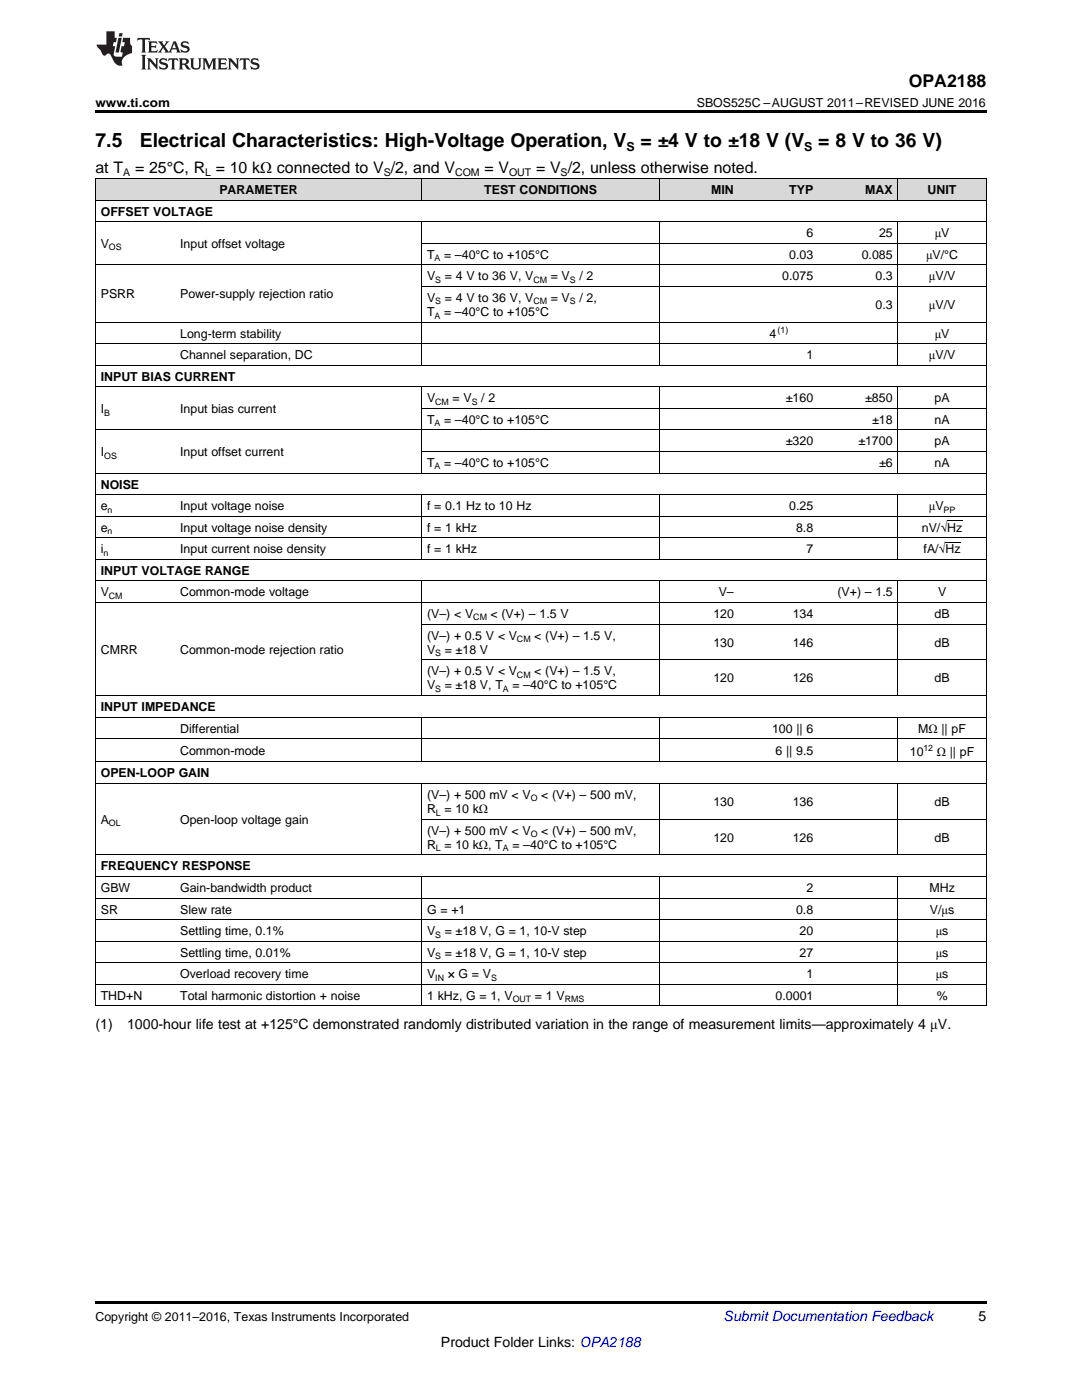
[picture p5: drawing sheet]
<svg xmlns="http://www.w3.org/2000/svg" width="216mm" height="279mm" viewBox="0 0 216 279" stroke-linecap="round" stroke-linejoin="round" font-family="sans-serif">
<defs><g id="words">
<g font-size="3.9">
<text x="19" y="29.3">7.5</text>
<text x="27.9" y="29.3">Electrical Characteristics: High-Voltage Operation, V</text>
<text x="127.8" y="29.3">= ±4 V to ±18 V (V</text>
<text x="163.3" y="29.3">= 8 V to 36 V)</text>
</g>
<text font-size="3.5" x="181.3" y="17.3">OPA2188</text>
<g font-size="3.2">
<text x="19" y="34.4">at T</text>
<text x="27" y="34.4">= 25°C, R = 10 kΩ connected to V /2, and V</text>
<text x="96.7" y="34.4">= V</text>
<text x="107" y="34.4">= V /2, unless otherwise noted.</text>
</g>
<g font-size="2.8">
<text x="19" y="205.4">(1)</text>
<text x="25.4" y="205.4">1000-hour life test at +125°C demonstrated randomly distributed variation in the range of measurement limits—approximately 4 μV.</text>
<text x="195.3" y="263.6">5</text>
<text x="88" y="268.9">Product Folder Links: OPA2188</text>
</g>
<text font-size="2.8" fill="#0000c8" x="144.4" y="263.6">Submit Documentation Feedback</text>
<g font-size="2.5">
<text x="19" y="21.4">www.ti.com</text>
<text x="139" y="21.4">SBOS525C –AUGUST 2011–REVISED JUNE 2016</text>
<text x="125" y="30.1">S</text>
<text x="160.5" y="30.1">S</text>
<text x="43.8" y="38.7">PARAMETER</text>
<text x="96.6" y="38.7">TEST CONDITIONS</text>
<text x="141.9" y="38.7">MIN</text>
<text x="157.5" y="38.7">TYP</text>
<text x="172.6" y="38.7">MAX</text>
<text x="185.1" y="38.7">UNIT</text>
<text x="20.1" y="43">OFFSET VOLTAGE</text>
<text x="160.9" y="47.3">6</text>
<text x="175.4" y="47.3">25</text>
<text x="186.5" y="47.3">μV</text>
<text x="20.1" y="49.5">V</text>
<text x="35.9" y="49.5">Input offset voltage</text>
<text x="85.2" y="51.6">T</text>
<text x="88.6" y="51.6">= –40°C to +105°C</text>
<text x="157.5" y="51.6">0.03</text>
<text x="171.9" y="51.6">0.085</text>
<text x="184.8" y="51.6">μV/°C</text>
<text x="20.1" y="59.5">PSRR</text>
<text x="35.9" y="59.5">Power-supply rejection ratio</text>
<text x="85.2" y="56">V</text>
<text x="88.8" y="56">= 4 V to 36 V, V</text>
<text x="109.9" y="56">= V</text>
<text x="115.6" y="56">/ 2</text>
<text x="156.1" y="56">0.075</text>
<text x="174.7" y="56">0.3</text>
<text x="185.3" y="56">μV/V</text>
<text x="85.2" y="60.3">V</text>
<text x="85.2" y="63.1">T</text>
<text x="88.6" y="63.1">= –40°C to +105°C</text>
<text x="88.8" y="60.3">= 4 V to 36 V, V</text>
<text x="109.9" y="60.3">= V</text>
<text x="115.6" y="60.3">/ 2,</text>
<text x="174.7" y="61.7">0.3</text>
<text x="185.3" y="61.7">μV/V</text>
<text x="35.9" y="67.4">Long-term stability</text>
<text x="35.9" y="71.7">Channel separation, DC</text>
<text x="153.6" y="67.4">4</text>
<text x="160.9" y="71.7">1</text>
<text x="185.3" y="71.7">μV/V</text>
<text x="186.5" y="67.4">μV</text>
<text x="20.1" y="76">INPUT BIAS CURRENT</text>
<text x="20.1" y="82.4">I</text>
<text x="35.9" y="82.4">Input bias current</text>
<text x="85.2" y="80.3">V</text>
<text x="90.3" y="80.3">= V</text>
<text x="96" y="80.3">/ 2</text>
<text x="156.8" y="80.3">±160</text>
<text x="172.6" y="80.3">±850</text>
<text x="186.5" y="80.3">pA</text>
<text x="85.2" y="84.6">T</text>
<text x="88.6" y="84.6">= –40°C to +105°C</text>
<text x="156.8" y="88.9">±320</text>
<text x="171.3" y="88.9">±1700</text>
<text x="174" y="84.6">±18</text>
<text x="186.5" y="84.6">nA</text>
<text x="186.5" y="88.9">pA</text>
<text x="20.1" y="91.1">I</text>
<text x="35.9" y="91.1">Input offset current</text>
<text x="85.2" y="93.2">T</text>
<text x="88.6" y="93.2">= –40°C to +105°C</text>
<text x="175.4" y="93.2">±6</text>
<text x="186.5" y="93.2">nA</text>
<text x="20.1" y="97.5">NOISE</text>
<text x="20.1" y="101.8">e</text>
<text x="35.9" y="101.8">Input voltage noise</text>
<text x="85.2" y="101.8">f = 0.1 Hz to 10 Hz</text>
<text x="157.5" y="101.8">0.25</text>
<text x="185.3" y="101.8">μV</text>
<text x="20.1" y="106.1">e</text>
<text x="35.9" y="106.1">Input voltage noise density</text>
<text x="85.2" y="106.1">f = 1 kHz</text>
<text x="158.9" y="106.1">8.8</text>
<text x="183.9" y="106.1">nV/√Hz</text>
<text x="20.1" y="110.4">i</text>
<text x="35.9" y="110.4">Input current noise density</text>
<text x="85.2" y="110.4">f = 1 kHz</text>
<text x="160.9" y="110.4">7</text>
<text x="184.3" y="110.4">fA/√Hz</text>
<text x="20.1" y="114.7">INPUT VOLTAGE RANGE</text>
<text x="20.1" y="119">V</text>
<text x="35.9" y="119">Common-mode voltage</text>
<text x="143.4" y="119">V–</text>
<text x="167.1" y="119">(V+) – 1.5</text>
<text x="187.2" y="119">V</text>
<text x="85.2" y="123.3">(V–) &lt; V</text>
<text x="97.9" y="123.3">&lt; (V+) – 1.5 V</text>
<text x="142.3" y="123.3">120</text>
<text x="158.2" y="123.3">134</text>
<text x="186.5" y="123.3">dB</text>
<text x="20.1" y="130.5">CMRR</text>
<text x="35.9" y="130.5">Common-mode rejection ratio</text>
<text x="85.2" y="127.6">(V–) + 0.5 V &lt; V</text>
<text x="85.2" y="130.5">V</text>
<text x="88.8" y="130.5">= ±18 V</text>
<text x="106.6" y="127.6">&lt; (V+) – 1.5 V,</text>
<text x="142.3" y="129">130</text>
<text x="158.2" y="129">146</text>
<text x="186.5" y="129">dB</text>
<text x="85.2" y="134.8">(V–) + 0.5 V &lt; V</text>
<text x="85.2" y="137.6">V</text>
<text x="88.8" y="137.6">= ±18 V, T</text>
<text x="102.2" y="137.6">= –40°C to +105°C</text>
<text x="106.6" y="134.8">&lt; (V+) – 1.5 V,</text>
<text x="142.3" y="136.2">120</text>
<text x="158.2" y="136.2">126</text>
<text x="186.5" y="136.2">dB</text>
<text x="20.1" y="141.9">INPUT IMPEDANCE</text>
<text x="35.9" y="146.2">Differential</text>
<text x="154.1" y="146.2">100 || 6</text>
<text x="183.2" y="146.2">MΩ || pF</text>
<text x="20.1" y="155.2">OPEN-LOOP GAIN</text>
<text x="35.9" y="150.7">Common-mode</text>
<text x="154.7" y="150.7">6 || 9.5</text>
<text x="181.5" y="150.8">10</text>
<text x="186.9" y="150.8">Ω || pF</text>
<text x="85.2" y="159.5">(V–) + 500 mV &lt; V</text>
<text x="108" y="159.5">&lt; (V+) – 500 mV,</text>
<text x="142.3" y="160.9">130</text>
<text x="158.2" y="160.9">136</text>
<text x="186.5" y="160.9">dB</text>
<text x="20.1" y="164.4">A</text>
<text x="35.9" y="164.4">Open-loop voltage gain</text>
<text x="85.2" y="162.3">R = 10 kΩ</text>
<text x="85.2" y="166.6">(V–) + 500 mV &lt; V</text>
<text x="108" y="166.6">&lt; (V+) – 500 mV,</text>
<text x="142.3" y="168">120</text>
<text x="158.2" y="168">126</text>
<text x="186.5" y="168">dB</text>
<text x="20.1" y="173.7">FREQUENCY RESPONSE</text>
<text x="85.2" y="169.4">R = 10 kΩ, T</text>
<text x="102.2" y="169.4">= –40°C to +105°C</text>
<text x="20.1" y="178">GBW</text>
<text x="35.9" y="178">Gain-bandwidth product</text>
<text x="160.9" y="178">2</text>
<text x="185.5" y="178">MHz</text>
<text x="20.1" y="182.3">SR</text>
<text x="35.9" y="182.3">Slew rate</text>
<text x="85.2" y="182.3">G = +1</text>
<text x="158.9" y="182.3">0.8</text>
<text x="185.6" y="182.3">V/μs</text>
<text x="35.9" y="186.6">Settling time, 0.1%</text>
<text x="35.9" y="190.9">Settling time, 0.01%</text>
<text x="85.2" y="186.6">V</text>
<text x="85.2" y="190.9">V</text>
<text x="88.8" y="186.6">= ±18 V, G = 1, 10-V step</text>
<text x="88.8" y="190.9">= ±18 V, G = 1, 10-V step</text>
<text x="159.6" y="186.6">20</text>
<text x="159.6" y="190.9">27</text>
<text x="186.7" y="186.6">μs</text>
<text x="186.7" y="190.9">μs</text>
<text x="35.9" y="195.2">Overload recovery time</text>
<text x="85.2" y="195.2">V</text>
<text x="89.4" y="195.2">× G = V</text>
<text x="160.9" y="195.2">1</text>
<text x="186.7" y="195.2">μs</text>
<text x="20.1" y="199.5">THD+N</text>
<text x="35.9" y="199.5">Total harmonic distortion + noise</text>
<text x="85.2" y="199.5">1 kHz, G = 1, V</text>
<text x="106.7" y="199.5">= 1 V</text>
<text x="154.8" y="199.5">0.0001</text>
<text x="186.9" y="199.5">%</text>
<text x="19" y="263.6">Copyright © 2011–2016, Texas Instruments Incorporated</text>
</g>
<g font-size="2.1">
<text x="24.6" y="35.1">A</text>
<text x="40.9" y="35.1">L</text>
<text x="76.6" y="35.1">S</text>
<text x="90.8" y="35.1">COM</text>
<text x="101.6" y="35.1">OUT</text>
<text x="111.9" y="35.1">S</text>
</g>
<g font-size="1.8">
<text x="21.7" y="50">OS</text>
<text x="86.7" y="52.1">A</text>
<text x="86.9" y="56.4">S</text>
<text x="106.4" y="56.4">CM</text>
<text x="113.7" y="56.4">S</text>
<text x="86.7" y="63.6">A</text>
<text x="86.9" y="60.7">S</text>
<text x="106.4" y="60.7">CM</text>
<text x="113.7" y="60.7">S</text>
<text x="155.1" y="66.4">(1)</text>
<text x="20.8" y="82.9">B</text>
<text x="86.9" y="80.8">CM</text>
<text x="94.1" y="80.8">S</text>
<text x="86.7" y="85.1">A</text>
<text x="20.8" y="91.5">OS</text>
<text x="86.7" y="93.7">A</text>
<text x="21.4" y="102.3">n</text>
<text x="21.4" y="106.6">n</text>
<text x="188.3" y="102.3">PP</text>
<text x="20.6" y="110.9">n</text>
<text x="21.7" y="119.5">CM</text>
<text x="94.4" y="123.8">CM</text>
<text x="86.9" y="131">S</text>
<text x="103.2" y="128.1">CM</text>
<text x="103.2" y="135.3">CM</text>
<text x="86.9" y="138.1">S</text>
<text x="100.3" y="138.1">A</text>
<text x="184.3" y="149.9">12</text>
<text x="105.9" y="159.9">O</text>
<text x="21.7" y="164.9">OL</text>
<text x="87" y="162.8">L</text>
<text x="105.9" y="167.1">O</text>
<text x="87" y="169.9">L</text>
<text x="100.3" y="169.9">A</text>
<text x="86.9" y="187.1">S</text>
<text x="86.9" y="191.4">S</text>
<text x="86.9" y="195.7">IN</text>
<text x="98" y="195.7">S</text>
<text x="102.3" y="200">OUT</text>
<text x="112.7" y="200">RMS</text>
</g>
</g></defs>
<g fill="#d8d8d8">
<path d="M19 35.7h15.9v4.3h-15.9z"/>
<path d="M34.9 35.7h24.6v4.3h-24.6z"/>
<path d="M59.5 35.7h24.7v4.3h-24.7z"/>
<path d="M84.2 35.7h47.5v4.3h-47.5z"/>
<path d="M131.7 35.7h15.8v4.3h-15.8z"/>
<path d="M147.5 35.7h15.9v4.3h-15.9z"/>
<path d="M163.4 35.7h15.8v4.3h-15.8z"/>
<path d="M179.2 35.7h17.6v4.3h-17.6z"/>
</g>
<path d="M19 22h177.8v.5h-177.8zM19 259.7h177.8v.5h-177.8z" fill="#000"/>
<g fill="none" stroke="#000" stroke-width=".2">
<path d="M19 40h177.8M19 35.6h177.8M19.1 35.7v165.1M84.1 35.7v4.3M131.6 35.7v4.3M179.2 35.7v4.3M196.8 35.7v165.1M19 52.9h177.8M19 44.3h177.8M84.1 44.3v28.7M84.2 57.2h112.6M84.2 48.6h112.6"/>
<path d="M131.6 44.3v28.7M179.2 44.3v28.7M19 77.2h177.8M19 72.9h177.8M19 68.6h177.8M19 64.3h177.8M84.1 77.2v17.3M131.6 77.2v17.3M179.2 77.2v17.3M19 98.7h177.8M19 94.4h177.8M19 85.8h177.8"/>
<path d="M84.1 98.7v13M84.2 90.1h112.6M84.2 81.5h112.6M131.6 98.7v13M179.2 98.7v13M19 115.9h177.8M19 111.6h177.8M19 107.3h177.8M19 103h177.8M84.1 116v22.9M131.6 116v22.9M179.2 116v22.9"/>
<path d="M19 138.8h177.8M19 120.2h177.8M84.2 131.7h112.6M84.2 124.5h112.6M19 156.4h177.8M19 152.1h177.8M19 147.4h177.8M19 143.1h177.8M84.1 143.1v9M84.1 156.4v14.3M131.6 143.1v9M131.6 156.4v14.3"/>
<path d="M179.2 143.1v9M179.2 156.4v14.3M19 179.2h177.8M19 174.9h177.8M19 170.6h177.8M84.1 174.9v25.9M84.2 163.5h112.6M131.6 174.9v25.9M179.2 174.9v25.9M19 196.4h177.8M19 192.1h177.8M19 187.8h177.8"/>
<path d="M19 183.5h177.8M19 200.7h177.8"/>
</g>
<g fill="#231f20">
<path d="M27.5 7.6l-.1 .5 .4-.2h.6v.1v2.1l-.2 .4h1l-.3-.4v-2.1l.1-.1h.5l.5 .2-.2-.5zM29.5 8.3l.2 .3v1.5l-.2 .4h1.8l.2-.6a1.04 1.04 0 0 1-1.3 .2v-.7h.6l.3 .2v-.6l-.3 .2h-.6v-.6l.8-.1 .4 .3-.2-.5zM31.5 8.3l.9 1.1-.9 1.1h.8l-.2-.2 .5-.7 .4 .7-.2 .2h1.5l-.1-.2 .1-.4h.9l.1 .4-.2 .2h1l-.3-.3-.7-1.9h-.5l-.9 2-.8-1 .9-1h-.8l.1 .3-.3 .5-.4-.6 .2-.2zM34.7 8.6l.4 1h-.7zM36.3 8.4a.63 .63 0 0 0-.2 .7 .63 .63 0 0 0 .6 .4l.6 .2 .1 .2a.75 .75 0 0 1-.7 .4 .75 .75 0 0 1-.6-.5l.1 .7 .1-.1a1.11 1.11 0 0 0 1.5-.6 1.13 1.13 0 0 0-1.2-.8l-.1-.4a1.04 1.04 0 0 1 1.2 .2l-.2-.5-.1 .1-.5-.2zM28.2 10.9l.2 .4v2.2l-.2 .4h1l-.3-.4v-2.2l.3-.4zM29.3 11.6l.3 .4v1.5l-.3 .4h.8l-.2-.4v-1.3l1.5 1.7v-1.9l.2-.4h-.7l.2 .4v.9l-1.1-1.3zM32 11.8a.62 .62 0 0 0-.2 .7 .62 .62 0 0 0 .6 .4l.6 .1 .1 .3a.76 .76 0 0 1-.7 .3 .76 .76 0 0 1-.6-.4l.1 .7 .1-.1a1.11 1.11 0 0 0 1.5-.6 1.13 1.13 0 0 0-1.2-.8l-.1-.4a1.04 1.04 0 0 1 1.2 .2l-.2-.6-.1 .1-.5-.1zM33.7 11.6l-.2 .6a.61 .61 0 0 1 .8-.3v1.6l-.2 .4h.9l-.2-.4v-1.6a.63 .63 0 0 1 .8 .3l-.2-.6zM35.6 11.6l.3 .4v1.5l-.3 .4h1l-.2-.2v-.8l.5 .2a.76 .76 0 0 0 1.2 .7l-1-1a.58 .58 0 0 0 .6-.5 .58 .58 0 0 0-.5-.6zM36.4 11.9h.1a.45 .45 0 0 1 .5 .1 .45 .45 0 0 1 .1 .5l-.7 .2zM37.9 11.6l.2 .2a2.17 2.17 0 0 0 .3 1.9 .99 .99 0 0 0 1.6-.6v-1.1l.2-.4h-.7l.2 .2a1.92 1.92 0 0 1-.2 1.8 .6 .6 0 0 1-.9-.5v-1.1l.2-.4zM40.4 11.6l.2 .4v1.5l-.2 .4h.7l-.2-.4v-1.4l.8 1.8 .8-1.8v1.4l-.2 .4h.9l-.2-.4v-1.5l.2-.4h-.8l-.6 1.5-.6-1.5zM43.4 11.6l.2 .4v1.5l-.2 .4h1.8l.2-.6a1.04 1.04 0 0 1-1.3 .1v-.6h.5l.4 .2v-.6l-.4 .2h-.5v-.7h.8l.3 .3-.1-.6zM45.5 11.6l.2 .4v1.5l-.2 .4h.7l-.2-.4v-1.3l1.5 1.7v-1.9l.2-.4h-.7l.2 .4v.9l-1.1-1.3zM47.9 11.6l-.1 .6a.61 .61 0 0 1 .8-.3v1.6l-.3 .4h1l-.3-.4 .1-1.6a.63 .63 0 0 1 .7 .3l-.1-.6zM50.2 11.8a.62 .62 0 0 0-.2 .7 .62 .62 0 0 0 .6 .4l.6 .1 .2 .3a.76 .76 0 0 1-.8 .3 .76 .76 0 0 1-.6-.4l.1 .7 .2-.1a1.11 1.11 0 0 0 1.5-.6 1.13 1.13 0 0 0-1.3-.8l-.1-.4a1.04 1.04 0 0 1 1.2 .2l-.1-.6-.2 .1-.5-.1z"/>
<path d="M21.2 6.3v2.6h-1.9l.1 .4 .7 .9a.91 .91 0 0 0 1 .8 .56 .56 0 0 1 .5-.3 .56 .56 0 0 1 .5 .3l.4 .8a1.53 1.53 0 0 0 1.9 1.2 1.54 1.54 0 0 1 1-2.1l.9-.3v-1.4a1.52 1.52 0 0 1-.3-1.6h-1.4l-.2 .8h.5l-.2 .8h-.4l-.2 1v.2l.4 .1-.2 .8a1.93 1.93 0 0 1-1.6-.3l.3-1.8h-.5l.2-.8h.4l.2-.8h-.4v-1.3zM23.6 7.6l-.6 2.9h.7l.6-2.9zM23.8 6.6l-.1 .7h.6l.2-.7z"/>
</g>
<path d="M188.7 108.3h3M189 104h3" fill="none" stroke="#000" stroke-width=".2"/>
<use href="#words"/>
</svg>
